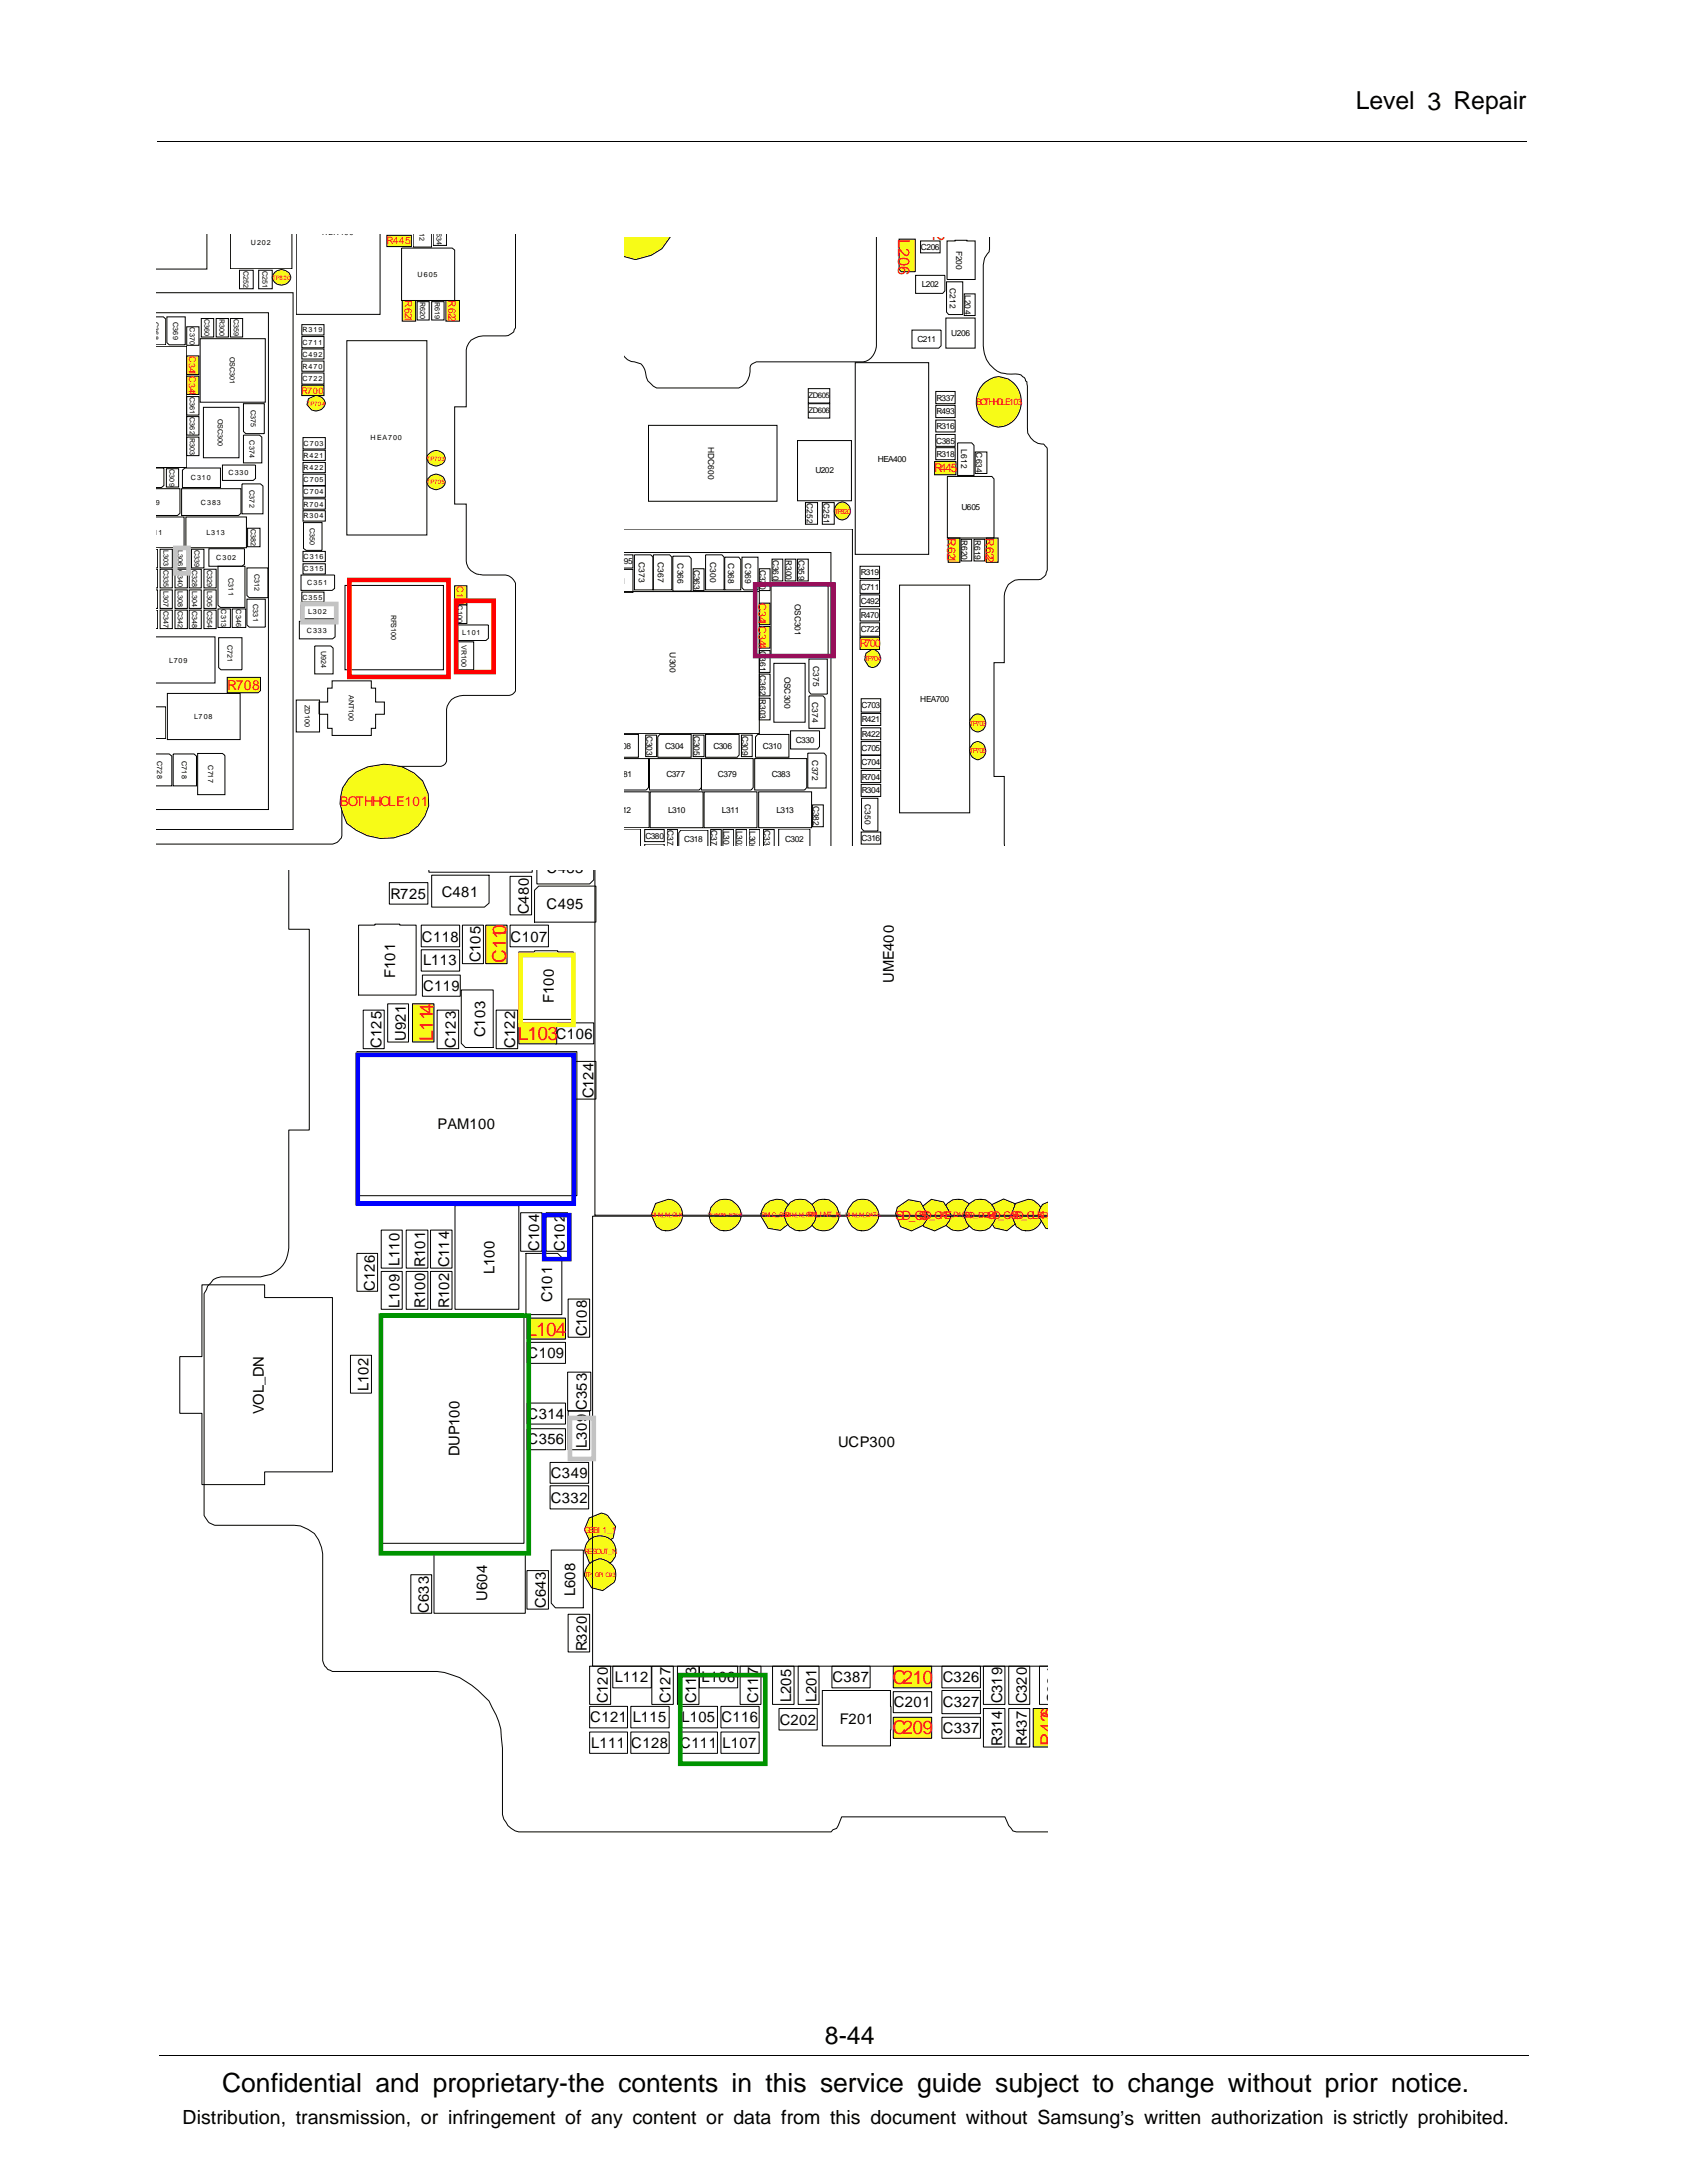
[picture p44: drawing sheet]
<svg xmlns="http://www.w3.org/2000/svg" width="216mm" height="279mm" viewBox="0 0 216 279" stroke-linecap="round" stroke-linejoin="round" font-family="sans-serif">
<defs><g id="words">
<text font-size="3.4" x="28.4" y="267.7">Confidential and proprietary-the contents in this service guide subject to change without prior notice.</text>
<g font-size="3.2">
<text x="173.5" y="14">Level 3 Repair</text>
<text x="105.6" y="261.6">8-44</text>
</g>
<text font-size="2.5" x="23.4" y="271.9">Distribution, transmission, or infringement of any content or data from this document without Samsung’s written authorization is strictly prohibited.</text>
<g font-size="2.4" fill="#fc0a17">
<text x="64.8" y="123.3" transform="rotate(-90 64.8 123.3)">C110</text>
<text x="55.5" y="133.3" transform="rotate(-90 55.5 133.3)">L114</text>
<text x="66.3" y="133.2">L103</text>
<text x="67.4" y="170.9">L104</text>
<text x="114.2" y="215.5">C210</text>
<text x="114.2" y="222">C209</text>
<text x="134.9" y="223.5" transform="rotate(-90 134.9 223.5)">R426</text>
</g>
<g font-size="2.1" fill="#fc0a17">
<text x="119.4" y="29.7" transform="rotate(90 119.4 29.7)">2</text>
<text x="114.9" y="30.6" transform="rotate(90 114.9 30.6)">L206</text>
</g>
<g font-size="1.9">
<text x="70" y="111.8">C483</text>
<text x="50" y="115.1">R725</text>
<text x="56.5" y="114.8">C481</text>
<text x="67.7" y="117" transform="rotate(-90 67.7 117)">C480</text>
<text x="70" y="116.4">C495</text>
<text x="50.6" y="125.1" transform="rotate(-90 50.6 125.1)">F101</text>
<text x="54" y="120.5">C118</text>
<text x="54.2" y="123.6">L113</text>
<text x="61.5" y="123.2" transform="rotate(-90 61.5 123.2)">C105</text>
<text x="65.3" y="120.5">C107</text>
<text x="114.4" y="125.8" transform="rotate(-90 114.4 125.8)">UME400</text>
<text x="54.2" y="126.8">C119</text>
<text x="70.9" y="128.4" transform="rotate(-90 70.9 128.4)">F100</text>
<text x="48.8" y="134.1" transform="rotate(-90 48.8 134.1)">C125</text>
<text x="51.9" y="133.2" transform="rotate(-90 51.9 133.2)">U921</text>
<text x="58.3" y="134.1" transform="rotate(-90 58.3 134.1)">C123</text>
<text x="62.1" y="132.7" transform="rotate(-90 62.1 132.7)">C103</text>
<text x="65.9" y="134.1" transform="rotate(-90 65.9 134.1)">C122</text>
<text x="71.1" y="132.9">C106</text>
<text x="75.9" y="140.6" transform="rotate(-90 75.9 140.6)">C124</text>
<text x="56" y="144.5">PAM100</text>
<text x="69" y="160.1" transform="rotate(-90 69 160.1)">C104</text>
<text x="72.3" y="160.1" transform="rotate(-90 72.3 160.1)">C102</text>
<text x="48" y="165.2" transform="rotate(-90 48 165.2)">C126</text>
<text x="51.1" y="167.4" transform="rotate(-90 51.1 167.4)">L109</text>
<text x="51.1" y="162.1" transform="rotate(-90 51.1 162.1)">L110</text>
<text x="54.4" y="167.4" transform="rotate(-90 54.4 167.4)">R100</text>
<text x="54.4" y="162.1" transform="rotate(-90 54.4 162.1)">R101</text>
<text x="57.5" y="162.2" transform="rotate(-90 57.5 162.2)">C114</text>
<text x="57.5" y="167.4" transform="rotate(-90 57.5 167.4)">R102</text>
<text x="63.3" y="163.1" transform="rotate(-90 63.3 163.1)">L100</text>
<text x="70.7" y="166.7" transform="rotate(-90 70.7 166.7)">C101</text>
<text x="67.5" y="173.8">C109</text>
<text x="75.1" y="171" transform="rotate(-90 75.1 171)">C108</text>
<text x="47.2" y="178.1" transform="rotate(-90 47.2 178.1)">L102</text>
<text x="33.8" y="180.9" transform="rotate(-90 33.8 180.9)">VOL_DN</text>
<text x="67.5" y="181.6">C314</text>
<text x="67.5" y="184.8">C356</text>
<text x="75.1" y="180.4" transform="rotate(-90 75.1 180.4)">C353</text>
<text x="75.1" y="185.3" transform="rotate(-90 75.1 185.3)">L309</text>
<text x="107.3" y="185.2">UCP300</text>
<text x="58.8" y="186.4" transform="rotate(-90 58.8 186.4)">DUP100</text>
<text x="70.5" y="189.2">C349</text>
<text x="70.5" y="192.3">C332</text>
<text x="54.9" y="206.4" transform="rotate(-90 54.9 206.4)">C633</text>
<text x="62.3" y="204.9" transform="rotate(-90 62.3 204.9)">U604</text>
<text x="69.8" y="205.8" transform="rotate(-90 69.8 205.8)">C643</text>
<text x="73.6" y="204.3" transform="rotate(-90 73.6 204.3)">L608</text>
<text x="75.1" y="211.4" transform="rotate(-90 75.1 211.4)">R320</text>
<text x="78.7" y="215.3">L112</text>
<text x="89.8" y="215.3">L106</text>
<text x="106.5" y="215.3">C387</text>
<text x="120.7" y="215.3">C326</text>
<text x="75.5" y="220.5">C121</text>
<text x="77.8" y="218" transform="rotate(-90 77.8 218)">C120</text>
<text x="81" y="220.5">L115</text>
<text x="85.8" y="218" transform="rotate(-90 85.8 218)">C127</text>
<text x="87.2" y="220.5">L105</text>
<text x="89.1" y="218" transform="rotate(-90 89.1 218)">C113</text>
<text x="92.4" y="220.5">C116</text>
<text x="97" y="218" transform="rotate(-90 97 218)">C117</text>
<text x="99.8" y="220.8">C202</text>
<text x="101.3" y="217.9" transform="rotate(-90 101.3 217.9)">L205</text>
<text x="104.5" y="217.9" transform="rotate(-90 104.5 217.9)">L201</text>
<text x="107.5" y="220.6">F201</text>
<text x="114.4" y="218.5">C201</text>
<text x="120.7" y="218.5">C327</text>
<text x="120.7" y="221.8">C337</text>
<text x="128.2" y="218" transform="rotate(-90 128.2 218)">C319</text>
<text x="131.4" y="218" transform="rotate(-90 131.4 218)">C320</text>
<text x="135.4" y="218" transform="rotate(-90 135.4 218)">C384</text>
<text x="75.7" y="223.7">L111</text>
<text x="80.8" y="223.7">C128</text>
<text x="87" y="223.7">C111</text>
<text x="92.5" y="223.7">L107</text>
<text x="128.2" y="223.5" transform="rotate(-90 128.2 223.5)">R314</text>
<text x="131.4" y="223.5" transform="rotate(-90 131.4 223.5)">R437</text>
</g>
<text font-size="1.8" fill="#fc0a17" x="29.1" y="88.3">R708</text>
<text font-size="1.7" fill="#fc0a17" x="43.5" y="103.2">BOTHHOLE101</text>
<text font-size="1.6" fill="#fc0a17" x="114.6" y="156.1">SD_CS</text>
<g font-size="1.5" fill="#fc0a17">
<text x="119.6" y="60.5">R445</text>
<text x="121.2" y="68.8" transform="rotate(90 121.2 68.8)">R621</text>
<text x="126.1" y="68.8" transform="rotate(90 126.1 68.8)">R622</text>
</g>
<g font-size="1.4" fill="#fc0a17">
<text x="97.1" y="77.2" transform="rotate(90 97.1 77.2)">C341C344</text>
<text x="110" y="82.8">R700</text>
<text x="117.6" y="156">SD_CKE</text>
<text x="126.4" y="156">SD_CAS_CLK</text>
<text x="129.4" y="156">SD</text>
</g>
<g font-size="1.3" fill="#fc0a17">
<text x="49.5" y="31.3">R445</text>
<text x="51.8" y="38.4" transform="rotate(90 51.8 38.4)">R621</text>
<text x="57.4" y="38.4" transform="rotate(90 57.4 38.4)">R622</text>
</g>
<g font-size="1.2" fill="#fc0a17">
<text x="24.2" y="45.6" transform="rotate(90 24.2 45.6)">C341C344</text>
<text x="38.6" y="50.4">R700</text>
<text x="124.9" y="51.8">BOTHHOLE103</text>
<text x="58.5" y="75" transform="rotate(90 58.5 75)">C154</text>
</g>
<g font-size="1.1">
<text x="117.9" y="32">C206</text>
<text x="122.4" y="32.1" transform="rotate(90 122.4 32.1)">F200</text>
<text x="118" y="36.8">L202</text>
<text x="121.6" y="36.9" transform="rotate(90 121.6 36.9)">C212</text>
<text x="123.5" y="37.8" transform="rotate(90 123.5 37.8)">L204</text>
<text x="117.4" y="43.8">C211</text>
<text x="121.7" y="43">U206</text>
<text x="119.8" y="51.3">R337</text>
<text x="119.8" y="53">R493</text>
<text x="90.6" y="57.2" transform="rotate(90 90.6 57.2)">HDC600</text>
<text x="112.4" y="59.1">HEA400</text>
<text x="119.8" y="56.8">C385</text>
<text x="119.8" y="58.4">R318</text>
<text x="119.8" y="54.9">R316</text>
<text x="123" y="57.5" transform="rotate(90 123 57.5)">L612</text>
<text x="124.9" y="57.9" transform="rotate(90 124.9 57.9)">C634</text>
<text x="103.3" y="64.4" transform="rotate(90 103.3 64.4)">C252</text>
<text x="104.4" y="60.6">U202</text>
<text x="105.4" y="64.4" transform="rotate(90 105.4 64.4)">C251</text>
<text x="123" y="65.3">U605</text>
<text x="81.8" y="71.9" transform="rotate(90 81.8 71.9)">C373</text>
<text x="84.2" y="71.9" transform="rotate(90 84.2 71.9)">C367</text>
<text x="90.9" y="71.9" transform="rotate(90 90.9 71.9)">C300</text>
<text x="98.9" y="71.6" transform="rotate(90 98.9 71.6)">C360</text>
<text x="100.6" y="71.7" transform="rotate(90 100.6 71.7)">R300</text>
<text x="102.2" y="71.6" transform="rotate(90 102.2 71.6)">C359</text>
<text x="123.1" y="69.1" transform="rotate(90 123.1 69.1)">R620</text>
<text x="124.8" y="69.1" transform="rotate(90 124.8 69.1)">R619</text>
<text x="79.5" y="74.7">1</text>
<text x="79.8" y="72.2">95</text>
<text x="86.7" y="72.1" transform="rotate(90 86.7 72.1)">C366</text>
<text x="88.8" y="72.9" transform="rotate(90 88.8 72.9)">C363</text>
<text x="93.2" y="72.1" transform="rotate(90 93.2 72.1)">C368</text>
<text x="95.4" y="72.1" transform="rotate(90 95.4 72.1)">C369</text>
<text x="97.2" y="74.9" transform="rotate(90 97.2 74.9)">0</text>
<text x="97.2" y="72.9" transform="rotate(90 97.2 72.9)">C37</text>
<text x="101.7" y="77.3" transform="rotate(90 101.7 77.3)">OSC301</text>
<text x="110.2" y="75.5">C711</text>
<text x="110.2" y="77.3">C492</text>
<text x="110.2" y="73.6">R319</text>
<text x="85.7" y="83.5" transform="rotate(90 85.7 83.5)">U300</text>
<text x="97.2" y="83.4" transform="rotate(90 97.2 83.4)">C</text>
<text x="110.2" y="80.9">C722</text>
<text x="110.2" y="79.1">R470</text>
<text x="97.2" y="84.1" transform="rotate(90 97.2 84.1)">361 C362 R303</text>
<text x="100.4" y="86.6" transform="rotate(90 100.4 86.6)">OSC300</text>
<text x="103.9" y="89.8" transform="rotate(90 103.9 89.8)">C374</text>
<text x="104.1" y="85.3" transform="rotate(90 104.1 85.3)">C375</text>
<text x="117.8" y="89.8">HEA700</text>
<text x="79.6" y="95.9">08</text>
<text x="82.7" y="94.1" transform="rotate(90 82.7 94.1)">C303</text>
<text x="85.1" y="95.9">C304</text>
<text x="88.8" y="94.1" transform="rotate(90 88.8 94.1)">C305</text>
<text x="91.3" y="95.9">C306</text>
<text x="95" y="94.1" transform="rotate(90 95 94.1)">C309</text>
<text x="97.6" y="95.9">C310</text>
<text x="101.9" y="95.1">C330</text>
<text x="110.3" y="90.7">C703</text>
<text x="110.3" y="92.4">R421</text>
<text x="110.3" y="94.3">R422</text>
<text x="79.7" y="99.5">81</text>
<text x="85.3" y="99.5">C377</text>
<text x="91.9" y="99.5">C379</text>
<text x="98.8" y="99.5">C383</text>
<text x="103.9" y="97.3" transform="rotate(90 103.9 97.3)">C372</text>
<text x="110.3" y="97.9">C704</text>
<text x="110.3" y="96.2">C705</text>
<text x="110.3" y="101.6">R304</text>
<text x="110.3" y="99.8">R704</text>
<text x="79.7" y="104">12</text>
<text x="82.6" y="107.4">C380</text>
<text x="85.4" y="106.3" transform="rotate(90 85.4 106.3)">C37</text>
<text x="85.5" y="104">L310</text>
<text x="87.6" y="107.8">C318</text>
<text x="91" y="106.3" transform="rotate(90 91 106.3)">C37</text>
<text x="92.4" y="104">L311</text>
<text x="92.6" y="106.4" transform="rotate(90 92.6 106.4)">L30</text>
<text x="94.3" y="106.4" transform="rotate(90 94.3 106.4)">L303</text>
<text x="95.9" y="106.4" transform="rotate(90 95.9 106.4)">L306</text>
<text x="97.8" y="106.3" transform="rotate(90 97.8 106.3)">C33</text>
<text x="99.4" y="104">L313</text>
<text x="100.5" y="107.8">C302</text>
<text x="104.1" y="103.1" transform="rotate(90 104.1 103.1)">C382</text>
<text x="110.3" y="107.6">C316</text>
<text x="110.7" y="102.9" transform="rotate(90 110.7 102.9)">C350</text>
</g>
<g font-size="1.1" fill="#fc0a17">
<text x="123.4" y="155.9">SD_DQM0</text>
<text x="132.8" y="155.9">SD_</text>
<text x="74.7" y="196.2">GS</text>
<text x="75.9" y="196.2">BI 1_1</text>
</g>
<g font-size="1">
<text x="103.5" y="51">ZD605</text>
<text x="103.5" y="52.9">ZD606</text>
</g>
<g font-size=".9">
<text x="53.7" y="29.8" transform="rotate(90 53.7 29.8)">12</text>
<text x="55.9" y="29.8" transform="rotate(90 55.9 29.8)">634</text>
<text x="31.2" y="34.7" transform="rotate(90 31.2 34.7)">C252</text>
<text x="32.1" y="31.4">U202</text>
<text x="33.6" y="34.7" transform="rotate(90 33.6 34.7)">C251</text>
<text x="41.2" y="30.1">H EA400</text>
<text x="53.4" y="35.4">U605</text>
<text x="19.6" y="41.2" transform="rotate(90 19.6 41.2)">C368</text>
<text x="22.2" y="41.2" transform="rotate(90 22.2 41.2)">C369</text>
<text x="24.3" y="41.9" transform="rotate(90 24.3 41.9)">C370</text>
<text x="26.2" y="40.8" transform="rotate(90 26.2 40.8)">C360</text>
<text x="28.1" y="40.9" transform="rotate(90 28.1 40.9)">R300</text>
<text x="29.9" y="40.8" transform="rotate(90 29.9 40.8)">C359</text>
<text x="53.8" y="38.7" transform="rotate(90 53.8 38.7)">R620</text>
<text x="55.7" y="38.7" transform="rotate(90 55.7 38.7)">R619</text>
<text x="29.4" y="45.6" transform="rotate(90 29.4 45.6)">OSC301</text>
<text x="38.7" y="45.6">C492</text>
<text x="38.7" y="44.1">C711</text>
<text x="38.7" y="42.5">R319</text>
<text x="38.7" y="47.2">R470</text>
<text x="24.3" y="50.8" transform="rotate(90 24.3 50.8)">C361 C362 R303</text>
<text x="27.9" y="53.6" transform="rotate(90 27.9 53.6)">OSC300</text>
<text x="32.1" y="52.5" transform="rotate(90 32.1 52.5)">C375</text>
<text x="38.7" y="48.8">C722</text>
<text x="31.9" y="56.3" transform="rotate(90 31.9 56.3)">C374</text>
<text x="38.8" y="57.1">C703</text>
<text x="38.9" y="58.6">R421</text>
<text x="47.4" y="56.3">H EA700</text>
<text x="19.9" y="64.6">9</text>
<text x="21.7" y="60" transform="rotate(90 21.7 60)">C309</text>
<text x="24.4" y="61.5">C310</text>
<text x="25.7" y="64.6">C383</text>
<text x="29.2" y="60.8">C330</text>
<text x="31.9" y="62.7" transform="rotate(90 31.9 62.7)">C372</text>
<text x="38.8" y="63.3">C704</text>
<text x="38.8" y="61.7">C705</text>
<text x="38.9" y="60.2">R422</text>
<text x="38.9" y="64.8">R704</text>
<text x="19.7" y="68.5">11</text>
<text x="20.9" y="70.4" transform="rotate(90 20.9 70.4)">L303 C335 L307 C347</text>
<text x="22.8" y="70.4" transform="rotate(90 22.8 70.4)">L306 C340 L308 C342</text>
<text x="24.9" y="70.4" transform="rotate(90 24.9 70.4)">C339</text>
<text x="26.4" y="68.5">L313</text>
<text x="27.7" y="71.7">C302</text>
<text x="32.1" y="67.7" transform="rotate(90 32.1 67.7)">C382</text>
<text x="38.8" y="71.5">C316</text>
<text x="38.9" y="66.4">R304</text>
<text x="39.6" y="67.5" transform="rotate(90 39.6 67.5)">C350</text>
<text x="24.6" y="72.9" transform="rotate(90 24.6 72.9)">C328 L304 C348</text>
<text x="26.5" y="72.9" transform="rotate(90 26.5 72.9)">C329 L305 C354</text>
<text x="28.3" y="78" transform="rotate(90 28.3 78)">C313</text>
<text x="29.3" y="74" transform="rotate(90 29.3 74)">C311</text>
<text x="30.2" y="78" transform="rotate(90 30.2 78)">C346</text>
<text x="32.4" y="77.3" transform="rotate(90 32.4 77.3)">C331</text>
<text x="32.6" y="73.5" transform="rotate(90 32.6 73.5)">C312</text>
<text x="38.7" y="76.7">C355</text>
<text x="38.8" y="73.1">C315</text>
<text x="39.3" y="74.9">C351</text>
<text x="58.6" y="77.5" transform="rotate(90 58.6 77.5)">C100</text>
<text x="29.1" y="82.6" transform="rotate(90 29.1 82.6)">C721</text>
<text x="39.3" y="81">C333</text>
<text x="39.4" y="78.6">L302</text>
<text x="41.1" y="83.3" transform="rotate(90 41.1 83.3)">U924</text>
<text x="50.1" y="78.7" transform="rotate(90 50.1 78.7)">RFS100</text>
<text x="59.1" y="82.6" transform="rotate(90 59.1 82.6)">VR100</text>
<text x="59.1" y="81.3">L101</text>
<text x="21.6" y="84.8">L709</text>
<text x="44.6" y="89" transform="rotate(90 44.6 89)">ANT100</text>
<text x="24.8" y="92">L708</text>
<text x="39" y="90.2" transform="rotate(90 39 90.2)">ZD100</text>
<text x="20.1" y="97.4" transform="rotate(90 20.1 97.4)">C728</text>
<text x="23.3" y="97.4" transform="rotate(90 23.3 97.4)">C718</text>
<text x="26.6" y="98" transform="rotate(90 26.6 98)">C717</text>
</g>
<g font-size=".9" fill="#fc0a17">
<text x="106.7" y="65.7">TP820</text>
<text x="110.6" y="84.6">TP704</text>
<text x="124.1" y="92.9">TP703</text>
<text x="124.1" y="96.4">TP705</text>
<text x="103.3" y="155.8">PM_I NT_N</text>
<text x="120.5" y="155.8">CP_D1( 0)</text>
<text x="74.7" y="198.9">RESOUT_N</text>
</g>
<g font-size=".8" fill="#fc0a17">
<text x="34.8" y="35.8">TP820</text>
<text x="39.2" y="51.9">TP704</text>
<text x="54.6" y="58.9">TP703</text>
<text x="54.6" y="62">TP705</text>
<text x="83.4" y="155.8">UI M_M_CLK</text>
<text x="97.5" y="155.8">PMI C_SSUI</text>
<text x="100.6" y="155.8">BIM_M_RST</text>
<text x="108.2" y="155.8">UI M_M_DATA</text>
<text x="74.8" y="201.8">TP_GPI O93</text>
</g>
<text font-size=".6" fill="#fc0a17" x="90.6" y="155.7">TP_PHONE_ACTI VE</text>
</g></defs>
<path d="M20.2 18.1h175.3M66 30v12l-.3 .5-.7 .4-3.2 .1a2.51 2.51 0 0 0-1.8 .9l-.3 .9v7.3h-1.5v12.4h1.5v7.3a2 2 0 0 0 2.1 1.8h2.9a1.63 1.63 0 0 1 1.3 1.1v13.5a.87 .87 0 0 1-.8 .8h-5.9a2.01 2.01 0 0 0-2.1 1.8v6.6l-.2 .4-.6 .3h-7.2a5.6 5.6 0 0 0-5 2.7 4 4 0 0 0-.4 2v4.2l-.1 .3-.2 .1a1.28 1.28 0 0 1-.9 .6h-22.6M42.5 87.1h5v1h.6v1.8h1.1v1.5h-1.1v1.8h-.6v.9h-5v-.9h-.6v-1.8h-1.1v-1.5h1.1v-1.8h.6zM20.4 263h175.3" fill="none" stroke="#000" stroke-width=".13"/>
<path d="M44.6 99.7a6.3 6.3 0 0 1 5.5-1.8l1.4 .2 1.5 .8 1.1 1a4.4 4.4 0 0 1-.6 5.8l-1.2 .9a7 7 0 0 1-7.9-1.2l-.6-1.4a4.3 4.3 0 0 1 .8-4.3z" fill="#f7fb17"/>
<path d="M58.2 77.4h1.6v2.4h-1.6zM44.6 99.7a6.3 6.3 0 0 1 5.5-1.8l1.4 .2 1.5 .8 1.1 1a4.4 4.4 0 0 1-.6 5.8l-1.2 .9a7 7 0 0 1-7.9-1.2l-.6-1.4a4.3 4.3 0 0 1 .8-4.3z" fill="none" stroke="#000" stroke-width=".13"/>
<path d="M58.2 75h1.6v2.3h-1.6z" fill="#f7fb17"/>
<g fill="none" stroke="#000" stroke-width=".13">
<path d="M30.6 34.6h1.8v2.4h-1.8zM33.1 34.6h1.7v2.4h-1.7zM20 59.9h1v2.2l-.3 .3h-.7M21.3 60h1.6v2.3h-1.6zM28.5 59.5h4.2v1.7l-.3 .3h-3.9zM20.5 72.9h1.6v2.3h-1.6zM22.4 72.9h1.6v2.3h-1.6zM23.3 60.2l.4-.3h4.5v2.5h-4.9zM24.2 72.9h1.6v2.3h-1.6zM24.5 70.3h1.6v2.4h-1.6zM26.1 72.9h1.6v2.3h-1.6zM26.7 70.2h4.6v2l-.3 .3h-4.3z"/>
<path d="M27.9 77.9h1.6v2.4h-1.6zM27.9 72.5h3.4v5.2h-3.1l-.3-.2zM31.6 72.7h2.7v3.8h-2.4l-.3-.3zM31.6 76.7h2.4v3.6h-2.1l-.3-.3zM38.3 79.5h4.6v2l-.3 .3h-4.3zM38.8 72.2h2.8v1.3h-2.8zM38.8 70.6h2.8v1.3h-2.8zM58.2 75h1.6v2.3h-1.6z"/>
</g>
<path d="M23.9 45.6h1.6v2.3h-1.6z" fill="#f7fb17"/>
<path d="M23.9 45.6h1.6v2.3h-1.6zM20 72.9h.2v2.3h-.2M22.4 78.1h1.6v2.4h-1.6z" fill="none" stroke="#000" stroke-width=".13"/>
<path d="M23.9 48.1h1.6v2.4h-1.6z" fill="#f7fb17"/>
<g fill="none" stroke="#000" stroke-width=".13">
<path d="M26.5 30v4.4h-6.5M37.9 30v10.2h10.7v-10.2M52.9 30v1.6h2.3v-1.6M55.4 30v1.4h1.7v-1.4M20 40.6h.9l.3 .2v3.3h-1.2M21.4 40.6h2.3v3.5h-2l-.3-.2zM23.9 48.1h1.6v2.4h-1.6zM23.9 50.8h1.6v2.3h-1.6zM23.9 53.3h1.6v2.4h-1.6zM23.9 41.8h1.6v2.4h-1.6zM23.9 55.9h1.6v2.4h-1.6zM25.6 43.3h8.4v8.2h-8.4z"/>
<path d="M25.8 40.8h1.5v2.3h-1.5zM26 52.1h4.6v6.5h-4.6zM27.7 40.8h1.5v2.3h-1.5zM29.5 40.8h1.6v2.3h-1.6zM31.2 51.7h2.6v3.8h-2.3l-.3-.3zM31.2 55.7h2l.3 .2v3.3h-2.3zM38.6 43.1h2.9v1.4h-2.9zM38.6 41.6h2.9v1.3h-2.9zM38.6 44.7h2.9v1.3h-2.9zM38.6 47.7h2.9v1.5h-2.9zM38.8 57.6h2.8v1.3h-2.8zM38.8 59.2h2.8v1.3h-2.8z"/>
<path d="M38.8 56h2.8v1.5h-2.8zM44.4 43.6h10.2v24.9h-10.2zM20 78.1h.2v2.4h-.2M20 62.5h3v3.2l-.3 .3h-2.7M20 75.5h.2v2.4h-.2M20 70.3h.2v2.4h-.2M20 66.2h3.6v3.9h-3.6M20.5 78.1h1.6v2.4h-1.6zM20.5 70.3h1.6v2.4h-1.6zM20.5 75.5h1.6v2.4h-1.6zM22.4 70.3h1.6v2.4h-1.6zM22.4 75.5h1.6v2.4h-1.6z"/>
<path d="M23.2 62.5h7.6v3.2l-.3 .3h-7.3zM23.8 66.2h7.7v3.9h-7.7zM24.2 78.1h1.6v2.4h-1.6zM24.2 75.5h1.6v2.4h-1.6zM26.1 78.1h1.6v2.4h-1.6zM26.1 75.5h1.6v2.4h-1.6zM29.7 77.9h1.8v2.4h-1.8zM31 61.9h2.3l.4 .3v3.6h-2.7zM31.7 67.6h1.6v2.4h-1.6zM38.5 73.6h4.3v1.7l-.3 .3h-4zM38.5 77.5l.3-.3h4v2h-4.3zM38.6 75.8h2.9v1.3h-2.9z"/>
<path d="M38.8 65.4h2.8v1.3h-2.8zM38.8 62.2h2.8v1.4h-2.8zM38.8 60.7h2.8v1.4h-2.8zM38.8 66.9h2.4v3.5h-2l-.4-.2zM58.2 80h4.3v1.7l-.3 .3h-4zM20 90.5h1.2v4h-1.2M20 96.5h1.7l.3 .3v3.8h-2M20 81.5h7.5v5.9h-7.5M21.4 88.8h9.3v5.9h-9.3zM22.2 96.5h2.6l.3 .3v3.8h-2.9zM25.3 96.4h3.2l.3 .3v5h-3.5zM28 81.6h3v4.1h-2.7l-.3-.3z"/>
</g>
<path d="M49.5 30.1h3.1v1.5h-3.1z" fill="#f7fb17"/>
<path d="M49.5 30.1h3.1v1.5h-3.1zM53.4 38.6h1.5v2.4h-1.5zM55.2 38.6h1.6v2.4h-1.6zM38.6 46.2h2.9v1.3h-2.9z" fill="none" stroke="#000" stroke-width=".13"/>
<path d="M51.5 38.5h1.7v2.6h-1.7z" fill="#f7fb17"/>
<path d="M51.5 38.5h1.7v2.6h-1.7z" fill="none" stroke="#000" stroke-width=".13"/>
<path d="M57.1 38.5h1.7v2.6h-1.7z" fill="#f7fb17"/>
<path d="M57.1 38.5h1.7v2.6h-1.7z" fill="none" stroke="#000" stroke-width=".13"/>
<path d="M38.6 49.3h2.9v1.3h-2.9z" fill="#f7fb17"/>
<path d="M38.6 49.3h2.9v1.3h-2.9zM38.8 63.8h2.8v1.4h-2.8z" fill="none" stroke="#000" stroke-width=".13"/>
<path d="M29.1 86.7h4.2v1.7l-.3 .3h-3.9z" fill="#f7fb17"/>
<path d="M20 37.5h17.5v68.7h-17.5M20 40h14.4v63.6h-14.4M44.2 74.9h12.5v10.8h-12.5zM29.1 86.7h4.2v1.7l-.3 .3h-3.9z" fill="none" stroke="#000" stroke-width=".13"/>
<path d="M54.7 58.3a1.21 1.21 0 0 1 1.3-.6 1.21 1.21 0 0 1 1 1 1.19 1.19 0 0 1-1.2 .9 1.19 1.19 0 0 1-1.2-1z" fill="#f7fb17"/>
<path d="M54.8 58.2a1.2 1.2 0 0 1 1.3-.5 1.2 1.2 0 0 1 .9 1 1.19 1.19 0 0 1-1.2 .9 1.19 1.19 0 0 1-1.2-1z" fill="none" stroke="#000" stroke-width=".13"/>
<path d="M39.5 51l.8-.4a1.01 1.01 0 0 1 1.1 .4 1.01 1.01 0 0 1 .1 1.1 1.26 1.26 0 0 1-1.6 .4l-.6-.7z" fill="#f7fb17"/>
<path d="M39.5 51l.8-.4a1.01 1.01 0 0 1 1.1 .4 1.01 1.01 0 0 1 .1 1.1 1.26 1.26 0 0 1-1.6 .4l-.6-.7z" fill="none" stroke="#000" stroke-width=".13"/>
<path d="M55.1 60.9a1.14 1.14 0 0 1 1.3 0 1.14 1.14 0 0 1 .5 1.1 1.22 1.22 0 0 1-1.3 .7 1.22 1.22 0 0 1-1-1.1l.1-.3z" fill="#f7fb17"/>
<path d="M55.1 60.9a1.14 1.14 0 0 1 1.3 0 1.14 1.14 0 0 1 .5 1.1 1.21 1.21 0 0 1-1.3 .7 1.21 1.21 0 0 1-1-1.1l.1-.3z" fill="none" stroke="#000" stroke-width=".13"/>
<path d="M35.2 34.9a1.22 1.22 0 0 1 1.2-.3 1.22 1.22 0 0 1 .8 1 1.21 1.21 0 0 1-1.2 .9 1.21 1.21 0 0 1-1.2-1.1z" fill="#f7fb17"/>
<path d="M29.5 30v4.4h7.9v-4.4M35.2 34.9a1.22 1.22 0 0 1 1.2-.3 1.22 1.22 0 0 1 .8 1 1.21 1.21 0 0 1-1.2 .9 1.21 1.21 0 0 1-1.2-1.1zM51.4 31.8h6.5l.3 .2v6.5h-6.8zM112.2 30.3v14a2.07 2.07 0 0 1-1.9 2h-13.5l-.2 .1a.71 .71 0 0 0-.6 .6 2.43 2.43 0 0 1-1.4 2.7h-10.6l-.4-.3-.3-.3a2.03 2.03 0 0 1-.7-1.5l-.1-.3a1.23 1.23 0 0 0-1-.9l-.3-.1a1.66 1.66 0 0 1-1.4-.8M126.6 30.3v1.6v.3l-.2 .2a2.14 2.14 0 0 0-.6 1.5v10.4a3.5 3.5 0 0 0 4.1 3.6l.8 .1 .4 .3 .2 .4 .1 .2 .1 5.9a2.13 2.13 0 0 0 2.1 2.1l.4 .5v15.6l-.1 .3a1.18 1.18 0 0 1-1 .9h-2.5a1.96 1.96 0 0 0-1.9 2.1v8.5h-1.3v14.6h1.3l.1 8.9M20 44.3h3.9v15.5h-3.9M37.9 89.6h3v4.1h-3zM40.3 82.7h2l.3 .3v3.3h-2.3zM58.2 82.1h2.4v3.6h-2l-.4-.3z" fill="none" stroke="#000" stroke-width=".13"/>
<path d="M126 49a2.51 2.51 0 0 1 3.6 0 3.3 3.3 0 0 1 .9 3.4 3.3 3.3 0 0 1-2.8 2.3 3.3 3.3 0 0 1-2.6-2.3 3.3 3.3 0 0 1 .9-3.4z" fill="#f7fb17"/>
<path d="M126.1 48.9a2.5 2.5 0 0 1 3.5 .1 3.3 3.3 0 0 1 .9 3.4 3.3 3.3 0 0 1-2.8 2.3 3.3 3.3 0 0 1-2.7-2.4 3.3 3.3 0 0 1 1.1-3.4z" fill="none" stroke="#000" stroke-width=".13"/>
<path d="M79.8 30.3h6.7l-.7 .1-1.1 1.4-1.4 .9-2 .5-1.5-.4z" fill="#f7fb17"/>
<g fill="none" stroke="#000" stroke-width=".13">
<path d="M85.8 30.3l-1.1 1.5-1.4 .9-2 .5-1.5-.4M117.8 30.8h2.5v1.6h-2.5zM121.1 36.1h2.1v4.2h-1.8l-.3-.4zM116.7 42.2h3.7v2.1l-.3 .3h-3.4zM79.8 72.9h1.2v2.9h-1.2M90.3 71h2.1l.3 .3v4.2h-2.4zM103.1 64.3h1.5v2.8h-1.5zM105.2 64.3h1.6v2.8h-1.6zM79.8 94h1.9v2.9h-1.9M82.6 94.1h1.4v2.7h-1.4zM84.4 94h4.1v2.9h-4.3v-2.6zM88.7 94.1h1.4v2.7h-1.4z"/>
<path d="M90.3 94h4.3v2.6l-.3 .3h-4zM94.9 94.1h1.4v2.7h-1.4zM97 94h4v2.9h-4.3v-2.6zM101.2 93.5h3.7v2l-.3 .4h-3.4zM86.9 108.3v-1.7l.2-.3h3.5v2M97.7 108.3v-2.1h1.4v2.1M99.7 108.3v-2.2h4v2.2M110.2 106.5h2.5v1.5h-2.5z"/>
</g>
<path d="M97.2 77.2h1.4v2.7h-1.4z" fill="#f7fb17"/>
<path d="M97.2 77.2h1.4v2.7h-1.4z" fill="none" stroke="#000" stroke-width=".13"/>
<path d="M97.2 80.2h1.4v2.8h-1.4z" fill="#f7fb17"/>
<g fill="none" stroke="#000" stroke-width=".13">
<path d="M117.2 35.2h3.7v2l-.3 .3h-3.4zM121.2 30.8h1h2.6v5h-3.6zM123.4 37.6h1.4v2.8h-1.4zM83 54.4h16.4v9.8h-16.4zM109.5 46.4h9.4v24.6h-9.4zM119.8 55.6h2.4v1.5h-2.4zM124.8 57.8h1.5v2.8h-1.5zM79.8 71h1.2v1.7h-1.2M81.2 71h2.1l.3 .3v4.2h-2.4zM83.6 71h2.1l.3 .3v4.2h-2.4zM86.1 71.2h2.1l.3 .3v4.1h-2.4zM88.7 72.8h1.4v2.8h-1.4z"/>
<path d="M92.8 71.3h1.8l.2 .3v3.9h-2zM95 71.3h2v4.2h-1.8l-.2-.3zM97.2 72.8h1.4v2.8h-1.4zM98.8 71.6h1.4v2.8h-1.4zM102.1 71.6h1.3v2.8h-1.3zM110.1 76.1h2.5v1.5h-2.5zM110.1 79.7h2.5v1.7h-2.5zM110.1 74.3h2.5v1.6h-2.5zM115.1 74.9h9v29.1h-9zM79.8 97.1h3.2v3.7l-.3 .3h-2.9M83.1 97.1h6.7v3.7l-.3 .3h-6.4zM89.8 97.1h6.6v3.7l-.3 .3h-6.3z"/>
<path d="M96.6 97.1h6.7v3.7l-.3 .3h-6.4zM97.2 86.3h1.4v2.8h-1.4zM97.2 80.2h1.4v2.8h-1.4zM97.2 83.3h1.4v2.8h-1.4zM103.4 96.4h2.1l.2 .3v4.2h-2.3zM103.5 89.1h1.8l.3 .3v3.8h-2.1zM103.5 84.3h2.4v4.5h-2.1l-.3-.3zM110.2 89.4h2.5v1.7h-2.5zM110.2 96.7h2.5v1.7h-2.5zM110.2 94.9h2.5v1.7h-2.5zM82.5 106.2h2.5v1.5h-2.5zM82.5 108.3v-.3h2.5v.3"/>
<path d="M85.4 108.3v-2.1h1.3v2.1M91 108.3v-2.1h1.3v2.1M104 103h1.4v2.8h-1.4zM110.3 102.2h2.1v4.2h-1.8l-.3-.4z"/>
</g>
<path d="M115.1 30.6h2v4.2h-1.8l-.2-.3z" fill="#f7fb17"/>
<g fill="none" stroke="#000" stroke-width=".13">
<path d="M115.1 30.6h2v4.2h-1.8l-.2-.3zM119.8 53.8h2.4v1.5h-2.4zM119.8 57.3h2.4v1.5h-2.4zM119.8 50.1h2.4v1.6h-2.4zM122.6 56.7h1.8l.3 .3v3.9h-2.1zM98.7 74.6h7.3v9.5h-7.3zM100.5 71.6h1.4v2.8h-1.4zM110.1 72.5h2.5v1.5h-2.5zM97.2 89.4h1.4v2.7h-1.4zM99 84.9h4v7.5h-4zM110.2 91.3h2.5v1.6h-2.5zM110.2 93.2h2.5v1.5h-2.5z"/>
<path d="M79.8 101.3h3.3v4.6h-3.3M79.8 106.1h2.2v2.2M83.2 101.3h6.8v4.6h-6.8zM90.1 101.3h6.8v4.6h-6.8zM92.5 108.3v-2.1h1.4v2.1M94.2 108.3v-2.1h1.4v2.1M95.9 108.3v-2.1h1.3v2.1M97.1 101.3h6.8v4.6h-6.8zM110.2 100.4h2.5v1.5h-2.5z"/>
</g>
<path d="M119.6 59.1h2.7v1.7h-2.7z" fill="#f7fb17"/>
<path d="M119.6 59.1h2.7v1.7h-2.7zM119.8 51.9h2.4v1.5h-2.4zM110.1 77.9h2.5v1.6h-2.5zM123 69h1.4v2.8h-1.4zM124.7 69h1.3v2.8h-1.3z" fill="none" stroke="#000" stroke-width=".13"/>
<path d="M121.3 68.9h1.6v3.1h-1.6z" fill="#f7fb17"/>
<path d="M121.3 68.9h1.6v3.1h-1.6z" fill="none" stroke="#000" stroke-width=".13"/>
<path d="M126.2 68.9h1.5v3.1h-1.5z" fill="#f7fb17"/>
<path d="M126.2 68.9h1.5v3.1h-1.5z" fill="none" stroke="#000" stroke-width=".13"/>
<path d="M110.1 81.6h2.5v1.5h-2.5z" fill="#f7fb17"/>
<path d="M79.8 70.7h26.5v37.6M79.8 67.7h29.3v40.6M110.1 81.6h2.5v1.5h-2.5zM110.2 98.6h2.5v1.6h-2.5z" fill="none" stroke="#000" stroke-width=".13"/>
<path d="M124.5 91.6a1.05 1.05 0 0 1 1.3 .1 1.05 1.05 0 0 1 .3 1.2 1.02 1.02 0 0 1-1.1 .8 1.02 1.02 0 0 1-.9-1.1 1.01 1.01 0 0 1 .4-1z" fill="#f7fb17"/>
<path d="M124.5 91.6a1.05 1.05 0 0 1 1.3 0 1.05 1.05 0 0 1 .3 1.3 1.02 1.02 0 0 1-1.1 .8 1.02 1.02 0 0 1-.9-1.1 1.01 1.01 0 0 1 .4-1z" fill="none" stroke="#000" stroke-width=".13"/>
<path d="M110.8 83.6l.8-.5a1.13 1.13 0 0 1 1.1 1.3 1.13 1.13 0 0 1-1.4 .9h-.1l-.5-.8z" fill="#f7fb17"/>
<path d="M110.8 83.6l.8-.5a1.13 1.13 0 0 1 1.1 1.3 1.13 1.13 0 0 1-1.4 .9h-.1l-.5-.8z" fill="none" stroke="#000" stroke-width=".13"/>
<path d="M124.5 95.2a1.06 1.06 0 0 1 1.4 .1 1.06 1.06 0 0 1 .1 1.3 .95 .95 0 0 1-.9 .6 .95 .95 0 0 1-.9-.6 1.15 1.15 0 0 1 .3-1.4z" fill="#f7fb17"/>
<path d="M124.5 95.1a1.08 1.08 0 0 1 1.4 .2 1.08 1.08 0 0 1 .1 1.3 .95 .95 0 0 1-.9 .6 .95 .95 0 0 1-.9-.6 1.18 1.18 0 0 1 .3-1.5z" fill="none" stroke="#000" stroke-width=".13"/>
<path d="M107.3 64.4a1.12 1.12 0 0 1 1.4 .5 1.12 1.12 0 0 1-.4 1.5 1.12 1.12 0 0 1-1.5-.5 1.12 1.12 0 0 1 .5-1.5z" fill="#f7fb17"/>
<g fill="none" stroke="#000" stroke-width=".13">
<path d="M102.1 56.4h6.9v7.7h-6.9zM103.4 49.7h2.8v1.9h-2.8zM103.4 51.7h2.8v1.8h-2.8zM121.1 40.7h3.7v3.9h-3.7zM79.8 75.7h17.4v18.2h-17.4M107.3 64.4a1.12 1.12 0 0 1 1.4 .5 1.12 1.12 0 0 1-.4 1.5 1.12 1.12 0 0 1-1.5-.5 1.12 1.12 0 0 1 .5-1.5zM121.2 61h5.7l.3 .3v7.6h-6zM37 111.3v7.6h2.6v25.7h-2.6v15.1a3.6 3.6 0 0 1-3 3.6l-.7 .1h-5l-.6 .2-.4 .2-.7 .8-.5 1v28.4l.2 .2a1.66 1.66 0 0 0 1.2 1h10.2l.8 .1 .9 .4 .8 .6 .6 .8 .3 1 .2 .8v13.7a1.92 1.92 0 0 0 1.2 1.3h13.4a8.6 8.6 0 0 1 5.3 2.5l1.4 1.3a13.3 13.3 0 0 1 1.5 3.6l.2 2.4v8.5a3.9 3.9 0 0 0 1.1 1.8l.5 .3 .5 .2h40l.2-.3 .5-.2 .6-1.5h20.9l.5 1.2 .5 .6 .5 .2h4M59.2 118.4h2.7v4.9h-2.7zM65.3 118.4h4.9v2.8h-4.9zM59 126.7h4.1v7.4h-3.5l-.6-.6zM71.1 130.9h4.9v2.7h-4.9z"/>
<path d="M66.6 155.2h2.8v4.9h-2.8zM69.9 155.2h2.7v4.9h-2.7zM67.3 160.4h4.1l.5 .6v7.3h-4.6zM67.4 171.8h5v2.7h-5zM72.7 166.3h2.8v4.9h-2.8z"/>
</g>
<path d="M62.2 118.4h2.7v4.9h-2.7z" fill="#f7fb17"/>
<g fill="none" stroke="#000" stroke-width=".13">
<path d="M53.9 118.4h4.9v2.8h-4.9zM62.2 118.4h2.7v4.9h-2.7zM46.5 129.3h2.7v4.9h-2.7zM54.1 124.8h4.8v2.7h-4.8zM55.9 129.3h2.8v4.9h-2.8zM63.5 129.3h2.8v4.9h-2.8zM73.6 135.8h2.7v4.9h-2.7zM55.1 157.4h2.7v4.9h-2.7zM45.7 160.4h2.6v4.9h-2.6zM75.5 218.4h4.8v2.7h-4.8zM75.5 213.3h2.6v4.8h-2.6zM83.4 213.3h2.8v4.8h-2.8z"/>
<path d="M86.7 213.3h2.8v4.8h-2.8zM92.3 218.4h4.9v2.7h-4.9zM94.7 213.3h2.7v4.8h-2.7zM99.7 218.7h4.9v2.7h-4.9zM114.3 216.5h4.9v2.7h-4.9zM80.7 221.7h4.9v2.7h-4.9zM87 221.7h4.8v2.7h-4.8z"/>
</g>
<path d="M114.3 219.8h4.9v2.7h-4.9z" fill="#f7fb17"/>
<path d="M114.3 219.8h4.9v2.7h-4.9z" fill="none" stroke="#000" stroke-width=".13"/>
<path d="M114.3 213.3h4.9v2.7h-4.9z" fill="#f7fb17"/>
<g fill="none" stroke="#000" stroke-width=".13">
<path d="M55.2 112h7.4v3.6l-.6 .5h-6.8zM65.3 112.2h2.7v4.9h-2.7zM68.4 113.9l.5-.5h7.4v4.6h-7.9zM68.7 111.3v1.8h6.8l.5-.5v-1.3M67.4 179.6h5v2.7h-5zM72.6 175.6h3v5h-3zM67.4 182.9h5v2.6h-5zM70.4 190.2h4.9v2.9h-4.9zM70.4 187.2h4.9v2.6h-4.9zM52.6 201.5h2.6v5h-2.6zM67.4 201h2.8v5h-2.8zM106.5 213.3h4.9v2.7h-4.9z"/>
<path d="M114.3 213.3h4.9v2.7h-4.9zM120.5 216.4h5v2.9h-5zM120.5 219.8h5v2.7h-5zM120.5 213.3h5v2.7h-5zM125.9 213.3h2.7v4.8h-2.7zM129.1 213.3h2.7v4.8h-2.7zM134.1 213.3h-1.1v4.8h1.1"/>
</g>
<path d="M121.2 154a2.06 2.06 0 0 1 2.2-.4 2.06 2.06 0 0 1 1.3 1.7 2.07 2.07 0 0 1-2.1 2.2 2.07 2.07 0 0 1-2.1-2.2l.4-.8z" fill="#f7fb17"/>
<path d="M45.9 118.4h2.1v-.1h3.2v.1h2.1v9h-7.4zM66.4 121.8h2v-.1h3v.1h2v8.7h-7zM121.2 154a2.06 2.06 0 0 1 2.2-.4 2.06 2.06 0 0 1 1.3 1.7 2.07 2.07 0 0 1-2.1 2.2 2.07 2.07 0 0 1-2.1-2.2l.4-.8zM48.6 168.2h18.5v29.3h-18.5zM105.2 216.4h8.8v7.1h-8.8z" fill="none" stroke="#000" stroke-width=".13"/>
<path d="M75.4 194.3l1.6-.6 .8 .3 1 1.4-.3 1.5-1.5 .8-.9-.1-.6-.4-.7-1.5z" fill="#f7fb17"/>
<path d="M58.2 154.3h8.2v13.3h-8.2zM44.9 173.5h2.6v4.8h-2.6zM75.4 194.3l1.6-.6 .8 .3 1 1.4-.3 1.5-1.5 .8-.9-.1-.6-.4-.7-1.5z" fill="none" stroke="#000" stroke-width=".13"/>
<path d="M66.4 130.9h4.8v2.7h-4.8z" fill="#f7fb17"/>
<path d="M66.4 130.9h4.8v2.7h-4.8z" fill="none" stroke="#000" stroke-width=".13"/>
<path d="M67.4 168.7h5v2.7h-5z" fill="#f7fb17"/>
<path d="M53.9 121.6h4.9v2.7h-4.9zM48.8 157.4h2.7v4.9h-2.7zM48.8 162.7h2.7v4.9h-2.7zM67.4 168.7h5v2.7h-5zM78.4 213.3h5v2.7h-5zM87 218.4h4.8v2.7h-4.8zM89.5 213.3h4.9v2.7h-4.9zM75.5 221.7h4.8v2.7h-4.8zM92.3 221.7h4.9v2.7h-4.9z" fill="none" stroke="#000" stroke-width=".13"/>
<path d="M52.8 128.5h2.7v4.9h-2.7z" fill="#f7fb17"/>
<path d="M45.7 134.6h28.1v18.4h-28.1zM52.8 128.5h2.7v4.9h-2.7zM70.5 198.4h4.2v7.4h-3.6l-.6-.6zM72.7 180.6h2.8v4.9h-2.8zM80.7 218.4h4.9v2.7h-4.9zM98.9 213.3h2.7v4.8h-2.7zM102.2 213.3h2.6v4.8h-2.6z" fill="none" stroke="#000" stroke-width=".13"/>
<path d="M97.9 154.2a2 2 0 0 1 2.7-.4 2 2 0 0 1 .6 2.7l-1.3 1-1.6-.3-.9-1.5 .1-.9z" fill="#f7fb17"/>
<path d="M97.9 154.2a2 2 0 0 1 2.7-.4 2 2 0 0 1 .6 2.7l-1.3 1-1.6-.3-.9-1.5 .1-.9z" fill="none" stroke="#000" stroke-width=".13"/>
<path d="M103.7 154.4a2.01 2.01 0 0 1 2.4-.8 2.01 2.01 0 0 1 1.3 2.1 2.01 2.01 0 0 1-2.7 1.7 2.01 2.01 0 0 1-1-3z" fill="#f7fb17"/>
<path d="M54.9 111.3v.3h13.2v-.3M52 157.4h2.8v4.9h-2.8zM103.7 154.4a2.01 2.01 0 0 1 2.4-.8 2.01 2.01 0 0 1 1.3 2.1 2.01 2.01 0 0 1-2.7 1.7 2.01 2.01 0 0 1-1-3zM52 162.7h2.8v4.9h-2.8zM55.1 162.7h2.7v4.9h-2.7zM72.7 206.6h2.8v4.8h-2.8zM125.9 218.7h2.7v4.9h-2.7z" fill="none" stroke="#000" stroke-width=".13"/>
<path d="M132.2 218.7h1.8v4.9h-1.8z" fill="#f7fb17"/>
<path d="M49.8 113h5v2.7h-5zM129.1 218.7h2.7v4.9h-2.7zM134.1 218.7h-1.9v4.9h1.9" fill="none" stroke="#000" stroke-width=".13"/>
<path d="M75.2 197.3a2.01 2.01 0 0 1 2.9-.3 2.01 2.01 0 0 1 .2 2.9l-1.4 .7-1.5-.6-.6-1.6z" fill="#f7fb17"/>
<path d="M75.2 197.3a2.01 2.01 0 0 1 2.9-.3 2.01 2.01 0 0 1 .2 2.9l-1.4 .7-1.5-.6-.6-1.6z" fill="none" stroke="#000" stroke-width=".13"/>
<path d="M127 154.2l1.4-.7 1.4 .5 .7 1.7-.3 .8-1.3 1-1.6-.3-.9-1.5 .1-.9z" fill="#f7fb17"/>
<path d="M127 154.2l1.4-.7 1.4 .5 .7 1.7-.3 .8-1.3 1-1.6-.3-.9-1.5 .1-.9z" fill="none" stroke="#000" stroke-width=".13"/>
<path d="M117.9 154.5l1.3-1 1.6 .3 .9 1.5-.2 .9-.4 .6-1.5 .7-1.4-.5-.6-1.7z" fill="#f7fb17"/>
<path d="M117.9 154.5l1.3-1 1.6 .3 .9 1.5-.2 .9-.4 .6-1.5 .7-1.4-.5-.6-1.7z" fill="none" stroke="#000" stroke-width=".13"/>
<path d="M130 154l1.6-.5a2.01 2.01 0 0 1 1.7 2.8 2.01 2.01 0 0 1-3.2 .7l-.7-1.5z" fill="#f7fb17"/>
<path d="M130 154l1.6-.5a2.01 2.01 0 0 1 1.7 2.8 2.01 2.01 0 0 1-3.2 .7l-.7-1.5z" fill="none" stroke="#000" stroke-width=".13"/>
<path d="M114.8 154.5l1.5-1 1.5 .3 .8 1.5v.9l-.5 .6-1.5 .7-1.3-.5-.7-1.7z" fill="#f7fb17"/>
<path d="M114.8 154.5l1.5-1 1.5 .3 .8 1.5v.9l-.5 .6-1.5 .7-1.3-.5-.7-1.7z" fill="none" stroke="#000" stroke-width=".13"/>
<path d="M124.1 154a2.04 2.04 0 0 1 2.1-.4 2.04 2.04 0 0 1 1.3 1.7 2.34 2.34 0 0 1-1.4 2.1 2.03 2.03 0 0 1-2.1-.4 2.03 2.03 0 0 1-.5-2.2z" fill="#f7fb17"/>
<path d="M124.1 154a2.04 2.04 0 0 1 2.1-.4 2.04 2.04 0 0 1 1.3 1.7 2.34 2.34 0 0 1-1.4 2.1 2.03 2.03 0 0 1-2.1-.4 2.03 2.03 0 0 1-.5-2.2z" fill="none" stroke="#000" stroke-width=".13"/>
<path d="M133.4 154.2l.7-.7v4l-.3-.3-.9-1.5 .1-.9z" fill="#f7fb17"/>
<path d="M134.1 153.9l-.7 .3-.4 .6-.1 .5v.4l.9 1.5 .3 .1" fill="none" stroke="#000" stroke-width=".13"/>
<path d="M75.3 200.2l.5-.4a1.59 1.59 0 0 1 2 0 2.02 2.02 0 0 1 .8 2.7l-1.5 1.1-1.4-.4-.9-1.5 .1-.8z" fill="#f7fb17"/>
<path d="M75.3 200.2l.5-.4a1.59 1.59 0 0 1 2 0 2.02 2.02 0 0 1 .8 2.7l-1.5 1.1-1.4-.4-.9-1.5 .1-.8z" fill="none" stroke="#000" stroke-width=".13"/>
<path d="M91.6 153.9a2.08 2.08 0 0 1 3 .8 2.03 2.03 0 0 1-.8 2.6 2.03 2.03 0 0 1-2.7-.7 2.03 2.03 0 0 1 .5-2.7z" fill="#f7fb17"/>
<path d="M49.6 128.5h2.7v4.9h-2.7zM91.6 153.9a2.08 2.08 0 0 1 3 .8 2.03 2.03 0 0 1-.8 2.6 2.03 2.03 0 0 1-2.7-.7 2.03 2.03 0 0 1 .5-2.7zM134.1 155.7h-58.3v57.6h58.3M55.5 198.6h11.7v7.9h-11.7z" fill="none" stroke="#000" stroke-width=".13"/>
<path d="M83.9 154l1.6-.5a2.01 2.01 0 0 1 1.7 2.8 2.01 2.01 0 0 1-3.2 .7l-.6-1.5z" fill="#f7fb17"/>
<path d="M83.9 154l1.6-.5a2.01 2.01 0 0 1 1.7 2.8 2.01 2.01 0 0 1-3.2 .7l-.6-1.5z" fill="none" stroke="#000" stroke-width=".13"/>
<circle cx="110.4" cy="155.5" r="2.04" fill="#f7fb17"/>
<circle cx="110.4" cy="155.5" r="2.04" fill="none" stroke="#000" stroke-width=".13"/>
<circle cx="102.4" cy="155.5" r="2.04" fill="#f7fb17"/>
<g fill="none" stroke="#000" stroke-width=".13">
<path d="M76.1 111.3v44.2h58M25.8 164.4h8.1v1.7h8.6v22.3h-8.6v1.6h-8.1v-9.1h-2.8v-7.3h2.8z"/>
<circle cx="102.4" cy="155.5" r="2.04"/>
</g>
<path d="M44.7 74.2h12.7v12.4h-12.7zM58.4 76.9h4.8v9.1h-4.8z" fill="none" stroke="#f00" stroke-width=".59"/>
<path d="M48.7 168.4h19v30.4h-19zM87.1 214.4h10.8v11.3h-10.8z" fill="none" stroke="#009300" stroke-width=".59"/>
<path d="M45.8 135h27.6v19h-27.6zM69.6 155.5h3.3v5.7h-3.3z" fill="none" stroke="#00f" stroke-width=".59"/>
<path d="M66.6 122.2h6.8v9h-6.8z" fill="none" stroke="#ff0" stroke-width=".59"/>
<path d="M96.6 74.8h10.1v9.2h-10.1z" fill="none" stroke="#800080" stroke-width=".59"/>
<path d="M22.4 70.1h1.7v3.3h-1.7zM38.7 77.3h4.3v2.3h-4.3zM72.9 181.5h3.1v5.2h-3.1z" fill="none" stroke="#c0c0c0" stroke-width=".59"/>
<use href="#words"/>
</svg>
